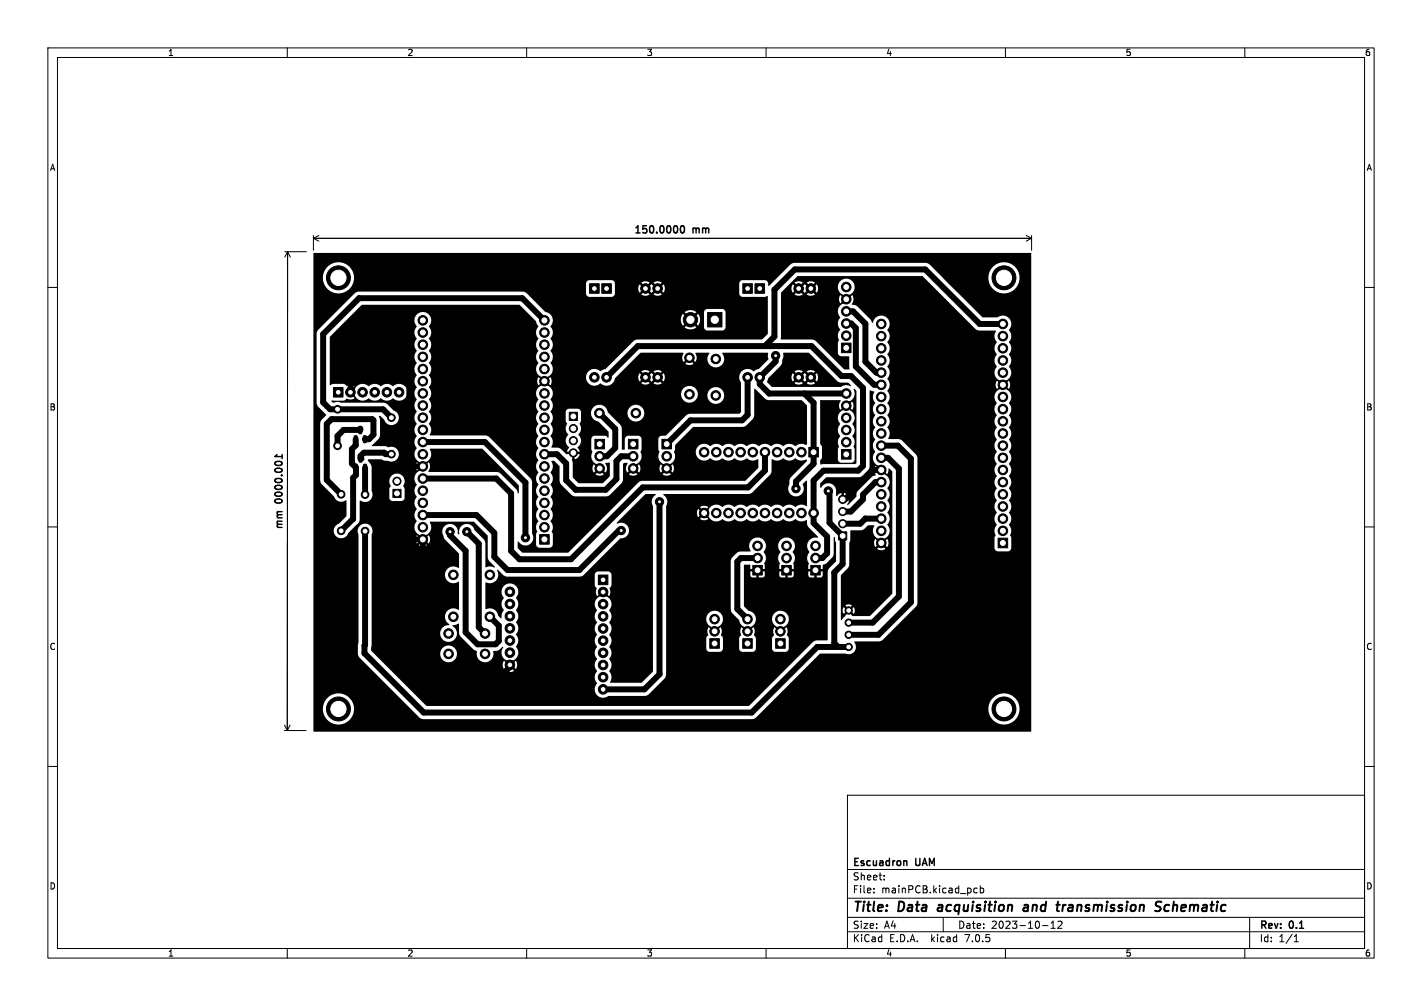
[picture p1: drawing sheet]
<svg xmlns="http://www.w3.org/2000/svg" width="297mm" height="210mm" viewBox="0 0 297 210" stroke-linecap="round" stroke-linejoin="round" font-family="sans-serif">
<defs><g id="words">
<g font-size="2.8">
<text x="178" y="190.8">Title:</text>
<text x="187.5" y="190.8">Data</text>
<text x="196.3" y="190.8">acquisition</text>
<text x="214.8" y="190.8">and</text>
<text x="222.4" y="190.8">transmission</text>
<text x="243.6" y="190.8">Schematic</text>
</g>
<g font-size="2.1">
<text x="132.3" y="49.1">150.0000</text>
<text x="144.6" y="49.1">mm</text>
<text x="59.4" y="98.4" transform="rotate(-90 59.4 98.4)">mm</text>
<text x="59.4" y="110.7" transform="rotate(-90 59.4 110.7)">100.0000</text>
<text x="178" y="183.9">Sheet:</text>
<text x="178" y="181.1">Escuadron</text>
<text x="191.2" y="181.1">UAM</text>
<text x="178" y="186.6">File:</text>
<text x="184" y="186.6">mainPCB.kicad_pcb</text>
<text x="178" y="196.8">KiCad</text>
<text x="178" y="194">Size:</text>
<text x="184.6" y="194">A4</text>
<text x="185.6" y="196.8">E.D.A.</text>
<text x="194.4" y="196.8">kicad</text>
<text x="200" y="194">Date:</text>
<text x="201.5" y="196.8">7.0.5</text>
<text x="206.9" y="194">2023-10-12</text>
<text x="263" y="194.2">Rev:</text>
<text x="263" y="196.8">Id:</text>
<text x="267" y="196.8">1/1</text>
<text x="269.2" y="194.2">0.1</text>
</g>
<g font-size="1.8">
<text x="35" y="11.8">1</text>
<text x="85" y="11.8">2</text>
<text x="135" y="11.8">3</text>
<text x="185" y="11.8">4</text>
<text x="235" y="11.8">5</text>
<text x="285" y="11.8">6</text>
<text x="10.4" y="35.8">A</text>
<text x="285.4" y="35.8">A</text>
<text x="10.3" y="85.8">B</text>
<text x="285.3" y="85.8">B</text>
<text x="10.3" y="135.8">C</text>
<text x="285.3" y="135.8">C</text>
<text x="10.3" y="185.8">D</text>
<text x="285.3" y="185.8">D</text>
<text x="35" y="199.8">1</text>
<text x="85" y="199.8">2</text>
<text x="135" y="199.8">3</text>
<text x="185" y="199.8">4</text>
<text x="235" y="199.8">5</text>
<text x="285" y="199.8">6</text>
</g>
</g></defs>
<g fill="none" stroke="#000" stroke-width=".21">
<path d="M10 10h277v190h-277zM12 12h273v186h-273zM60 10v2M110 10v2M160 10v2M210 10v2M260 10v2M10 60h2M59.5 52.5l4.5 .1M60.1 52.6l-.1 99.9M60.1 52.6l.6 1.1M60.1 52.6l-.6 1.1"/>
<path d="M65.5 49.2v3.1M65.5 49.7h150M65.5 49.7l1.1 .6M66.6 49.2l-1.1 .5M214.3 49.2l1.2 .5M215.5 49.2v3.1M215.5 49.7l-1.2 .6M285 60h2M10 110h2M285 110h2M10 160h2M59.4 152.5h4.5"/>
<path d="M59.4 151.4l.6 1.1M60.6 151.4l-.6 1.1M285 160h2M177 166h108v32h-108zM60 198v2M110 198v2M160 198v2M177 194.5h108M177 191.5h108M177 187.5h108M177 181.5h108M182.5 186.3v.1"/>
<path d="M182.5 185.5v.1M184.7 183.6v.1M184.7 182.8v.1M197 191.5v3M203.5 186.3l.2 .1 .4-.1M204.1 185.5l-.4-.1-.2 .1M204.7 185.5l.5-.1 .3 .3-.2 .6h-.6M204.7 184.9v1.5M210 198v2M217.7 193.2h1.2M219.5 193.8h.9M219.5 192.7l.5-.4v1.5"/>
<path d="M221 192.4l.5-.1 .3 .4-.9 1.1h.9M260 198v2M261 191.5v6.5M270.3 196.6h.9M270.3 195.5l.4-.4v1.5"/>
</g>
<path d="M214.1 189.4a.4 .4 0 0 0-.4 .4 .4 .4 0 0 0 .3 .4h.4M214.1 188.9l-.2 .1M220.6 188.9h.8M221 190.2h.2M242.6 188.3a.85 .85 0 0 0-1.1 .1v.6l.8 .4v.6a.85 .85 0 0 1-1.1 .1" fill="none" stroke="#000" stroke-width=".4"/>
<path d="M142.2 47.3l.3-.2a.8 .8 0 0 1 .5 .8 .8 .8 0 0 1-.5 .7l-.3-.1-.1-.4zM57.6 97.9l-.2 .2 .2 .4M57.6 96.5l-.2 .3 .2 .2M57.6 95.2l-.2 .1h1.5M58.8 99.2h.1M57.6 100a.81 .81 0 0 1 1.3 .4 .85 .85 0 0 1-1.5-.2zM57.7 101.4h.9M189.3 179.8l.1 .9" fill="none" stroke="#000" stroke-width=".3"/>
<g fill="#000" stroke="#000" stroke-width=".21">
<path d="M123.1 59.2h2v2h-2zM125.7 59.2h2v2h-2zM155.1 59.2h2v2h-2zM157.7 59.2h2v2h-2zM147.8 65.3h3v3h-3zM175.7 71.6h2v2h-2zM69.7 80.9h2v2h-2zM74 91h.6l-.1 1.4-.5-.1zM74.1 96.9l.5 .1v1.4l-.5-.1zM75 89.1l.5 .1v1.3h-.5zM75 95.1h.6l-.1 1.4-.5-.1zM75.9 91h.6l-.1 1.4-.5-.1z"/>
<path d="M76 96.9l.5 .1v1.4l-.5-.1zM118.9 86.1h1.7v1.7h-1.7zM124.2 91.7h2v2h-2zM131.2 91.7h2v2h-2zM138.2 91.7h2v2h-2zM168.9 93.4h2v2h-2zM175.7 93.8h2v2h-2zM82.1 102.1h1.7v1.7h-1.7zM112.7 111.6h2v2h-2zM157.2 118h2v2h-2zM163.3 118h2v2h-2zM169.3 118h2v2h-2z"/>
<path d="M175.2 111h1.7v1.7h-1.7zM208.5 112.4h2v2h-2zM125 120h2v2h-2zM148.2 133.3h2v2h-2zM155.1 133.3h2v2h-2zM162 133.3h2v2h-2z"/>
<circle cx="70.7" cy="58" r="2.5"/>
<circle cx="176.7" cy="59.9" r="1"/>
<circle cx="209.7" cy="58" r="2.5"/>
<circle cx="88.3" cy="79.6" r="1"/>
<circle cx="88.3" cy="66.9" r="1"/>
<circle cx="88.3" cy="74.5" r="1"/>
<circle cx="88.3" cy="72" r="1"/>
<circle cx="88.3" cy="69.4" r="1"/>
<circle cx="88.3" cy="77" r="1"/>
<circle cx="113.7" cy="79.6" r="1"/>
<circle cx="113.7" cy="66.9" r="1"/>
<circle cx="113.7" cy="77" r="1"/>
<circle cx="113.7" cy="72" r="1"/>
<circle cx="113.7" cy="69.4" r="1"/>
<circle cx="113.7" cy="74.5" r="1"/>
<circle cx="124.1" cy="78.8" r="1"/>
<circle cx="126.7" cy="78.8" r="1"/>
<circle cx="134.8" cy="78.8" r="1"/>
<circle cx="134.8" cy="60.2" r="1"/>
<circle cx="137.4" cy="78.8" r="1"/>
<circle cx="137.4" cy="60.2" r="1"/>
<circle cx="144" cy="74.7" r="1"/>
<circle cx="144.2" cy="66.7" r="1.5"/>
<circle cx="149.5" cy="74.9" r="1"/>
<circle cx="156.1" cy="78.8" r="1"/>
<circle cx="158.7" cy="78.8" r="1"/>
<circle cx="162" cy="74.2" r=".87"/>
<circle cx="166.8" cy="78.8" r="1"/>
<circle cx="166.8" cy="60.2" r="1"/>
<circle cx="169.4" cy="60.2" r="1"/>
<circle cx="169.4" cy="78.8" r="1"/>
<circle cx="176.7" cy="65" r="1"/>
<circle cx="176.7" cy="70.1" r="1"/>
<circle cx="176.7" cy="62.5" r="1"/>
<circle cx="176.7" cy="67.5" r="1"/>
<circle cx="184.1" cy="72.7" r="1"/>
<circle cx="184.1" cy="67.6" r="1"/>
<circle cx="184.1" cy="77.8" r="1"/>
<circle cx="184.1" cy="70.2" r="1"/>
<circle cx="184.1" cy="75.2" r="1"/>
<circle cx="209.5" cy="72.7" r="1"/>
<circle cx="209.5" cy="70.2" r="1"/>
<circle cx="209.5" cy="77.8" r="1"/>
<circle cx="209.5" cy="75.2" r="1"/>
<circle cx="209.5" cy="67.6" r="1"/>
<circle cx="70.5" cy="85.4" r=".8"/>
<circle cx="70.5" cy="93.1" r=".8"/>
<circle cx="73.2" cy="81.9" r="1"/>
<circle cx="75.7" cy="81.9" r="1"/>
<circle cx="78.3" cy="81.9" r="1"/>
<circle cx="80.8" cy="81.9" r="1"/>
<circle cx="81.7" cy="94.8" r=".8"/>
<circle cx="81.7" cy="87.2" r=".8"/>
<circle cx="83.4" cy="81.9" r="1"/>
<circle cx="88.3" cy="97.4" r="1"/>
<circle cx="88.3" cy="89.7" r="1"/>
<circle cx="88.3" cy="84.7" r="1"/>
<circle cx="88.3" cy="92.3" r="1"/>
<circle cx="88.3" cy="87.2" r="1"/>
<circle cx="88.3" cy="94.8" r="1"/>
<circle cx="88.3" cy="82.1" r="1"/>
<circle cx="88.3" cy="99.9" r="1"/>
<circle cx="113.7" cy="94.8" r="1"/>
<circle cx="113.7" cy="92.3" r="1"/>
<circle cx="113.7" cy="99.9" r="1"/>
<circle cx="113.7" cy="97.4" r="1"/>
<circle cx="113.7" cy="89.7" r="1"/>
<circle cx="113.7" cy="84.7" r="1"/>
<circle cx="113.7" cy="82.1" r="1"/>
<circle cx="113.7" cy="87.2" r="1"/>
<circle cx="119.7" cy="89.5" r=".85"/>
<circle cx="119.7" cy="94.5" r=".85"/>
<circle cx="119.7" cy="92" r=".85"/>
<circle cx="125.2" cy="86.2" r="1"/>
<circle cx="125.2" cy="95.2" r="1"/>
<circle cx="125.2" cy="97.8" r="1"/>
<circle cx="132.2" cy="97.8" r="1"/>
<circle cx="132.2" cy="95.2" r="1"/>
<circle cx="132.8" cy="86.2" r="1"/>
<circle cx="139.2" cy="95.2" r="1"/>
<circle cx="139.2" cy="97.8" r="1"/>
<circle cx="144" cy="82.3" r="1"/>
<circle cx="147.1" cy="94.4" r="1"/>
<circle cx="149.5" cy="82.6" r="1"/>
<circle cx="149.6" cy="94.4" r="1"/>
<circle cx="152.1" cy="94.4" r="1"/>
<circle cx="154.7" cy="94.4" r="1"/>
<circle cx="157.2" cy="94.4" r="1"/>
<circle cx="159.8" cy="94.4" r="1"/>
<circle cx="162.3" cy="94.4" r="1"/>
<circle cx="164.8" cy="94.4" r="1"/>
<circle cx="167.4" cy="94.4" r="1"/>
<circle cx="176.7" cy="89.8" r="1"/>
<circle cx="176.7" cy="84.7" r="1"/>
<circle cx="176.7" cy="87.2" r="1"/>
<circle cx="176.7" cy="82.1" r="1"/>
<circle cx="176.7" cy="92.3" r="1"/>
<circle cx="184.1" cy="98.1" r="1"/>
<circle cx="184.1" cy="82.9" r="1"/>
<circle cx="184.1" cy="80.3" r="1"/>
<circle cx="184.1" cy="90.5" r="1"/>
<circle cx="184.1" cy="95.6" r="1"/>
<circle cx="184.1" cy="93" r="1"/>
<circle cx="184.1" cy="85.4" r="1"/>
<circle cx="184.1" cy="87.9" r="1"/>
<circle cx="209.5" cy="87.9" r="1"/>
<circle cx="209.5" cy="82.9" r="1"/>
<circle cx="209.5" cy="98.1" r="1"/>
<circle cx="209.5" cy="80.3" r="1"/>
<circle cx="209.5" cy="90.5" r="1"/>
<circle cx="209.5" cy="93" r="1"/>
<circle cx="209.5" cy="85.4" r="1"/>
<circle cx="209.5" cy="95.6" r="1"/>
<circle cx="71.2" cy="103.2" r=".8"/>
<circle cx="71.2" cy="110.8" r=".8"/>
<circle cx="76.2" cy="110.9" r=".8"/>
<circle cx="76.2" cy="103.2" r=".8"/>
<circle cx="82.9" cy="100.5" r=".85"/>
<circle cx="88.3" cy="112.6" r="1"/>
<circle cx="88.3" cy="110.1" r="1"/>
<circle cx="88.3" cy="107.5" r="1"/>
<circle cx="88.3" cy="105" r="1"/>
<circle cx="88.3" cy="102.4" r="1"/>
<circle cx="94" cy="111" r=".87"/>
<circle cx="94.7" cy="120" r="1"/>
<circle cx="97.5" cy="111" r=".87"/>
<circle cx="102.3" cy="120" r="1"/>
<circle cx="109.7" cy="112.2" r=".87"/>
<circle cx="113.7" cy="110.1" r="1"/>
<circle cx="113.7" cy="105" r="1"/>
<circle cx="113.7" cy="102.4" r="1"/>
<circle cx="113.7" cy="107.5" r="1"/>
<circle cx="129.7" cy="110.7" r=".87"/>
<circle cx="137.7" cy="104.7" r=".87"/>
<circle cx="147.1" cy="107.1" r="1"/>
<circle cx="149.6" cy="107.1" r="1"/>
<circle cx="152.1" cy="107.1" r="1"/>
<circle cx="154.7" cy="107.1" r="1"/>
<circle cx="157.2" cy="107.1" r="1"/>
<circle cx="158.2" cy="116.5" r="1"/>
<circle cx="158.2" cy="114" r="1"/>
<circle cx="159.8" cy="107.1" r="1"/>
<circle cx="162.3" cy="107.1" r="1"/>
<circle cx="164.3" cy="114" r="1"/>
<circle cx="164.3" cy="116.5" r="1"/>
<circle cx="164.8" cy="107.1" r="1"/>
<circle cx="166.2" cy="102" r=".87"/>
<circle cx="167.4" cy="107.1" r="1"/>
<circle cx="169.9" cy="107.1" r="1"/>
<circle cx="170.3" cy="114" r="1"/>
<circle cx="170.3" cy="116.5" r="1"/>
<circle cx="173" cy="102.5" r=".87"/>
<circle cx="176" cy="106.8" r=".85"/>
<circle cx="176" cy="104.2" r=".85"/>
<circle cx="176" cy="109.3" r=".85"/>
<circle cx="184.1" cy="103.2" r="1"/>
<circle cx="184.1" cy="110.8" r="1"/>
<circle cx="184.1" cy="105.7" r="1"/>
<circle cx="184.1" cy="100.6" r="1"/>
<circle cx="184.1" cy="108.3" r="1"/>
<circle cx="184.1" cy="113.3" r="1"/>
<circle cx="209.5" cy="110.8" r="1"/>
<circle cx="209.5" cy="105.7" r="1"/>
<circle cx="209.5" cy="103.2" r="1"/>
<circle cx="209.5" cy="100.6" r="1"/>
<circle cx="209.5" cy="108.3" r="1"/>
<circle cx="93.7" cy="136.5" r="1"/>
<circle cx="93.7" cy="132.2" r="1"/>
<circle cx="94.7" cy="128.7" r="1"/>
<circle cx="101.3" cy="136.5" r="1"/>
<circle cx="101.3" cy="132.2" r="1"/>
<circle cx="102.3" cy="128.7" r="1"/>
<circle cx="106.5" cy="123.5" r="1"/>
<circle cx="106.5" cy="133.7" r="1"/>
<circle cx="106.5" cy="131.2" r="1"/>
<circle cx="106.5" cy="138.8" r="1"/>
<circle cx="106.5" cy="128.6" r="1"/>
<circle cx="106.5" cy="136.2" r="1"/>
<circle cx="106.5" cy="126.1" r="1"/>
<circle cx="126" cy="133.7" r="1"/>
<circle cx="126" cy="131.2" r="1"/>
<circle cx="126" cy="136.3" r="1"/>
<circle cx="126" cy="138.8" r="1"/>
<circle cx="126" cy="128.7" r="1"/>
<circle cx="126" cy="126.1" r="1"/>
<circle cx="126" cy="123.6" r="1"/>
<circle cx="149.2" cy="131.8" r="1"/>
<circle cx="149.2" cy="129.2" r="1"/>
<circle cx="156.1" cy="129.2" r="1"/>
<circle cx="156.1" cy="131.8" r="1"/>
<circle cx="163" cy="131.8" r="1"/>
<circle cx="163" cy="129.2" r="1"/>
<circle cx="177.3" cy="127.4" r=".76"/>
<circle cx="177.3" cy="132.5" r=".76"/>
<circle cx="177.3" cy="130" r=".76"/>
<circle cx="177.3" cy="135.1" r=".76"/>
<circle cx="70.7" cy="148" r="2.5"/>
<circle cx="126" cy="143.9" r="1"/>
<circle cx="126" cy="141.4" r="1"/>
<circle cx="209.7" cy="148" r="2.5"/>
</g>
<g fill="none" stroke="#000" stroke-width="1.3">
<path d="M113.7 66.9l-4.6-4.6h-34.1l-7.5 7.4v14.3l1.4 1.4h11.1l1.7 1.8M126.7 78.8l6.5-6.5h36.3l6.3 6.2h1.9l2.6 2.5v16.3l-1 1h-7.3l-2.1 2v8.9l2.8 2.8v3.5l-1 1h-1.4M156.1 78.8v7.8l-1.1 1.1h-10.8l-5 5M162 74.3v1.2l-3.3 3.3v1.4l1.9 1.9h16.1M176.7 65h1.5l2.5 2.6v7.9l2.3 2.3h1.1M176.7 67.5h1.1l.9 1v8l3.9 3.8h1.5M209.5 67.6h-4.9l-11.3-11.3h-27.3l-4.3 4.2v9.8l-2 2M73.2 81.9l.1-2.9 1-1h10.2l1 1v16.9l-1.5 1.5M74.3 91.7v1.3l-.8 .7v3.1l.9 .8v1.5l-.7 .7v8.6l-2.4 2.5M75.3 89.8v-.3l-.3 .2h-3.3l-1.2 1.3v2.1M76.2 91.7h.9l.9-1v-3l-.3-.2h-8.4l-1 1v11.7l3 3M76.3 97.6v5.6"/>
<path d="M81.7 94.8h-1.1l-.3-.3h-4.3l-.7 .7v.6h.2M88.3 97.4h-6.9l-1.7 1.6v12.5l1.1 1.1h7.5v23.5l4.7 4.7h12l1.5-1.6v-.4M88.3 92.3h13l8.5 8.5v11.4M113.7 94.8h2.6l1.9 2v3.4l2 2h6.3l2.3-2.2v-3.7l1-1h2.4M125.2 86.3l3.3 3.3v3.9l-1.7 1.8h-1.6M159.8 94.4v3.8l-3.6 3.6h-22l-15 15h-10.7l-1.7-1.8v-12l-3.1-3.1h-15.4M168 82.1l1.9 2v12.7l-3.6 3.7v1.5M184.1 98.1h-1.5l-6.1 6.1h-.5M184.1 93h3.4l2.8 2.8v30l-6.8 6.7h-6.2M184.1 95.6h1.4l2.2 2.2v26.7l-5.4 5.5h-5M76.3 110.9v23.7l-.2 .2v1.6l12.4 12.4h68.5l13.7-13.7h6.6M88.3 107.5h11.2l3.7 3.7v5l2.8 2.8h15l8.2-8.2h.6"/>
<path d="M94 111v.8l3.2 3.2v17l2.6 2.5h3.7l.7-.7v-3.2l-1.9-1.8M97.5 111l2.5 2.5v17.4l1.3 1.3M137.8 104.8v36l-3.2 3.1h-8.6M158.2 116.5h-3.4l-.8 .7v9.9l2.1 2.1M173 102.5l.3 .3v6.3l2.7 2.8v5.9l-1.7 1.7v14.7l.8 .9M184.1 100.7h-1.2l-2.6 2.5v1l-2.6 2.6h-1.7M184.1 108.3l-3.4-.1-1 1.1h-3.7"/>
</g>
<path d="M65.5 52.9l149.8-.1 .1 .1-.1 99.8h-149.8v-4.7h1.9a3.3 3.3 0 0 0 4.8 2.9 3.3 3.3 0 0 0 .3-5.6 3.3 3.3 0 0 0-5 2.3l-.1 .4h-1.9v-64h.6l.3 .9 1.7 1.7-1 1.1-.2 .7v12.1l.3 .6 2.5 2.5a1.66 1.66 0 0 0 2.6 .8l.1 3.4-1.6 1.5a1.56 1.56 0 0 0-.6 2.6 1.56 1.56 0 0 0 2.6-.7l.3-.3h1.6l.2 .7-.1 25.3 .4 .5 12.3 12.3 .6 .4h68.9l.9-.3 1.8-1.8h46.7a3.3 3.3 0 0 0 4.8 2.9 3.3 3.3 0 0 0 .3-5.6 3.3 3.3 0 0 0-5 2.3l-.1 .4h-46.7l11.5-11.5 5.4-.1a1.57 1.57 0 0 0 1.9-.5 1.57 1.57 0 0 0-.1-1.9l5.1-.1 .7-.2 7-7 .4-.8v-30.4l-.3-.6-3-3-.6-.2h-2.1l-.1-.2a2.06 2.06 0 0 0-.1-2.4 2 2 0 0 0 0-2.5 2 2 0 0 0 0-2.5 2 2 0 0 0 0-2.6 2 2 0 0 0 0-2.5 2 2 0 0 0 0-2.6 2 2 0 0 0 0-2.5 2 2 0 0 0 0-2.5 2 2 0 0 0 0-2.6 1.78 1.78 0 0 0-.6-2.8 1.78 1.78 0 0 0-2.6 1.4l-.4-.7-2.7-2.7-1.2-.5a1.55 1.55 0 0 0 .1-1.9l-.8 .7-.3-.3 .4-.4a1.76 1.76 0 0 0 .8-2.7 1.76 1.76 0 0 0-2.8 0 1.76 1.76 0 0 0 1 2.7l.3 .4-.3 .3-.8-.7-.3 .9 .3 .8 .8-.7 .3 .3-.3 .4a1.89 1.89 0 0 0-.8 3 2 2 0 0 0 0 2.6 2.13 2.13 0 0 0-.3 2.2l-.2 .5 .1 2.3 .5 .5h1.8v2.7h-1.1l-6.2-6.1-.5-.1-6.5-.1v-9.7l.9-.9h1.3l.3 .9 .8-.8 .4 .3-.9 .9 .7 .2h.5l.6-.2-.9-.9 .4-.3 .8 .8 1-.8 .3 .3-.8 .9a1.51 1.51 0 0 0 1.7 0l-.8-.9 .3-.3 .9 .8a1.51 1.51 0 0 0 0-1.7l-.9 .8-.3-.4 .8-.8a1.51 1.51 0 0 0-1.7 0l.8 .8-.3 .4-.9-.8-.9 .8-.4-.4 .9-.8-.9-.3-.9 .3 .9 .8-.4 .4-.8-.8-.3 .8h-1.3l2.6-2.6h26l11.2 11.2 .7 .2h3.4l.1 .1a2.06 2.06 0 0 0 .2 2.4 2 2 0 0 0 0 2.6 2 2 0 0 0 0 2.5 1.77 1.77 0 0 0 .8 2.9l.3 .3-.3 .4-.8-.7a1.51 1.51 0 0 0 0 1.7l.8-.7 .3 .3-.4 .4a1.87 1.87 0 0 0-.7 3 2 2 0 0 0 0 2.6 2 2 0 0 0 0 2.5 2 2 0 0 0 0 2.5 2 2 0 0 0 0 2.6 2 2 0 0 0 0 2.5 2 2 0 0 0 0 2.6 1.97 1.97 0 0 0 0 2.5 2 2 0 0 0 0 2.5 2 2 0 0 0 0 2.6 2 2 0 0 0 0 2.5 2.13 2.13 0 0 0-.3 2.2l-.2 .5v2.1l.2 .4 .4 .3h2.2a.74 .74 0 0 0 .7-.7v-2.1l-.2-.6a2.13 2.13 0 0 0-.2-2.2 2 2 0 0 0 0-2.6 2 2 0 0 0 0-2.5 2 2 0 0 0 0-2.6 2 2 0 0 0 0-2.5 2 2 0 0 0 0-2.5 2 2 0 0 0 0-2.6 2 2 0 0 0 0-2.5 2 2 0 0 0 0-2.6 2 2 0 0 0 0-2.5 2 2 0 0 0 0-2.5 1.77 1.77 0 0 0-.9-2.9l-.3-.4 .4-.3 .7 .7a1.51 1.51 0 0 0 0-1.7l-.7 .7-.4-.4 .4-.3a1.87 1.87 0 0 0 .8-3.1 2 2 0 0 0 0-2.5 2 2 0 0 0 0-2.5 2 2 0 0 0 0-2.6 1.77 1.77 0 0 0-.1-2.4 1.77 1.77 0 0 0-2.4-.1l-3.1-.1-8.3-8.2h9.5a3.3 3.3 0 0 0 4.8 2.9 3.3 3.3 0 0 0 .3-5.6 3.3 3.3 0 0 0-5 2.3l-.1 .4h-9.5l-2.7-2.7-.8-.4h-27.4l-.9 .3-4.4 4.5-.3-.1a.86 .86 0 0 0-.7-1.1h-4.9l-.4 .6v2.2a.74 .74 0 0 0 .7 .7h4.6l.6-.2 .1 7.8-1.2 1.3h-26.3l-.6 .3-5.8 5.8-1.1 .5a1.79 1.79 0 0 0-2.5 0 1.79 1.79 0 0 0 0 2.6 1.79 1.79 0 0 0 2.6-.1 1.78 1.78 0 0 0 1.8 .4 1.78 1.78 0 0 0 1.2-1.5l.1-.1h4.7l.3 .8 .8-.8 .4 .4-.9 .8a1.51 1.51 0 0 0 1.8 0l-.9-.8 .4-.4 .8 .8 1-.8 .3 .4-.8 .8 .9 .3 .8-.3-.8-.8 .3-.4 .9 .8 .3-.8-.3-.9-.9 .8-.3-.3 .8-.9-.8-.2-.9 .2 .8 .9-.3 .3-.9-.8-.9 .8-.4-.3 .9-.9a1.51 1.51 0 0 0-1.8 0l.9 .9-.4 .3-.8-.8-.3 .9h-4.7l5.2-5.2h8.9l.1 .2a1.55 1.55 0 0 0 0 1.8l.7-.8 .4 .4-.8 .7 .2 .1 .7 .2 .9-.3-.8-.7 .4-.4 .7 .8a1.79 1.79 0 0 0 0-1.9l2.8-.1 .2 .2a1.78 1.78 0 0 0 .1 2.4 1.78 1.78 0 0 0 2.5 0 1.78 1.78 0 0 0 0-2.5l9.6-.1 .1 1.4-2 2-1 .5a1.96 1.96 0 0 0-2.9 .5 1.83 1.83 0 0 0 .2 1.9v6.1l-.3 .3-10.8 .2-.4 .2-4.2 4.2-1 .1-.4 .2-.2 .5v2.2a.57 .57 0 0 1 .1 .8 1.78 1.78 0 0 0 1.2 2.2l.3 .4-.3 .4-.8-.8-.2 .7v.4l.2 .7 .8-.8 .3 .4-.7 .7a1.51 1.51 0 0 0 1.7 0l-.7-.7 .3-.4 .8 .8 .2-.7v-.4l-.2-.7-.8 .8-.3-.4 .3-.4a1.89 1.89 0 0 0 1.1-2.7l.2-.3v-1l3.8-3.8h10.2l.9-.3 1.2-1.2 .4-.6v-5.7l.2-.2 2 2 .6 .4h7.1l1.1 1.1 .1 8.1-.2 .2a2.18 2.18 0 0 0-2.4 .2 2.02 2.02 0 0 0-2.5 0 2.02 2.02 0 0 0-2.5 0 2.02 2.02 0 0 0-2.6 0 2.02 2.02 0 0 0-2.5 0 2.02 2.02 0 0 0-2.6 0 2.02 2.02 0 0 0-2.5 0 2.02 2.02 0 0 0-2.5 0 1.78 1.78 0 0 0-2.5 .2 1.78 1.78 0 0 0 .1 2.5 1.78 1.78 0 0 0 2.5-.1l.1 .1a2.06 2.06 0 0 0 2.5-.1 1.89 1.89 0 0 0 2.5 0l.1 .1a2.06 2.06 0 0 0 2.4-.1 1.9 1.9 0 0 0 2.3 .2l.1 1.8-2.7 2.7h-21.5l-.6 .1-14.9 14.9h-9.6l-1-1v-1.2l.2-.2a1.66 1.66 0 0 0 2.3 .7 1.66 1.66 0 0 0 .5-2.4l-.1-11-.2-.4-8.6-8.6-.8-.4h-11.5l-.1-.2a2.12 2.12 0 0 0-.2-2.3 2 2 0 0 0 0-2.5 2 2 0 0 0 0-2.6 2 2 0 0 0 0-2.5 2 2 0 0 0 0-2.6 2.07 2.07 0 0 0 0-2.5 2 2 0 0 0 0-2.5 2.07 2.07 0 0 0 0-2.6 2 2 0 0 0 0-2.5 1.78 1.78 0 0 0-.2-2.5 1.78 1.78 0 0 0-2.5 .1 1.78 1.78 0 0 0 .1 2.5 2 2 0 0 0 0 2.6 2 2 0 0 0 0 2.5 2 2 0 0 0 0 2.5 2 2 0 0 0 0 2.6 2 2 0 0 0 0 2.5 2 2 0 0 0 0 2.6 2 2 0 0 0 0 2.5 2 2 0 0 0 0 2.5 2 2 0 0 0 0 2.6 2 2 0 0 0 0 2.5 1.77 1.77 0 0 0 .8 2.9l.4 .4-.4 .3-.7-.7a1.51 1.51 0 0 0 0 1.7l.7-.7 .4 .4-.4 .3a1.87 1.87 0 0 0-.8 3 2 2 0 0 0 0 2.6 2 2 0 0 0 0 2.5 2 2 0 0 0 0 2.6 1.77 1.77 0 0 0 .8 2.9l.4 .3-.4 .4-.7-.8a1.51 1.51 0 0 0 0 1.8l.7-.8 .4 .4-.8 .7 .2 .1 .7 .2 .9-.3-.7-.7 .3-.4 .7 .8 .3-.9-.1-.7-.2-.2-.7 .8-.3-.4 .3-.3a1.86 1.86 0 0 0 1-2.9h9.2l2.9 2.9v4.7l.3 .6 1.1 1.2v.2l-.9-.3-1 .1-.1-5.3-.2-.4-2-2a1.66 1.66 0 0 0-2.1-1.1 1.66 1.66 0 0 0-1.1 2l-.3-.1a1.68 1.68 0 0 0-2-2 1.68 1.68 0 0 0-.9 2.7l.2 .5 3 3v2.9l-.2 .1a1.78 1.78 0 0 0-2.3 .3 1.78 1.78 0 0 0 0 2.4 1.78 1.78 0 0 0 2.4 .1l.1 5.8-.2 .1a1.8 1.8 0 0 0-2.5 .6 1.8 1.8 0 0 0 .7 2.5 1.85 1.85 0 0 0-1.8 1.2 1.85 1.85 0 0 0 .5 2 1.79 1.79 0 0 0 2.6-.4 1.79 1.79 0 0 0-.7-2.6l1.3-.4 .1 2 .2 .5 2.7 2.8 .8 .5a1.79 1.79 0 0 0 1.8 2.3 1.79 1.79 0 0 0 1.6-2.4l1-.1 .9-.8 .2 .1a1.88 1.88 0 0 0 .9 2.8l.5 .5-.4 .4-.8-.9a1.51 1.51 0 0 0 0 1.8l.8-.9 .4 .4-.9 .8a1.51 1.51 0 0 0 1.8 0l-.9-.8 .4-.4 .8 .9a1.51 1.51 0 0 0 0-1.8l-.8 .9-.4-.4 .5-.5a1.88 1.88 0 0 0 .8-3 2 2 0 0 0 0-2.5 2 2 0 0 0 0-2.6 2 2 0 0 0 0-2.5 2 2 0 0 0 0-2.6 1.78 1.78 0 0 0-.2-2.5 1.78 1.78 0 0 0-2.5 .2 1.78 1.78 0 0 0 .1 2.5 2 2 0 0 0 0 2.5 2.19 2.19 0 0 0-.5 1.7l-.7-.6a1.84 1.84 0 0 0-2.6-1.3v-5.6a1.87 1.87 0 0 0 2.6-1.9l-.1-.8 1.3 1.2 .7 .3 15.6-.1 .4-.2 7.7-7.7a1.65 1.65 0 0 0 1.7-2.1 1.65 1.65 0 0 0-2.5-1v-.2l6-5.9h2.2a1.89 1.89 0 0 0-.6 2.5v34.4l-2.4 2.4h-6.5l-.1-.1a2.14 2.14 0 0 0-.1-2.4 2 2 0 0 0 0-2.5 2 2 0 0 0 0-2.6 2 2 0 0 0 0-2.5 2 2 0 0 0 0-2.5 2 2 0 0 0 0-2.6 1.77 1.77 0 0 0-.9-2.9l-.4-.4 .3-.4 .9 .9a2.19 2.19 0 0 0 .1-1.8l.4-.6v-2.1l-.1-.4-.5-.3h-2.2a.74 .74 0 0 0-.7 .7v2.2l.5 .6a1.54 1.54 0 0 0 0 1.7l.9-.9 .3 .4-.4 .4a1.9 1.9 0 0 0-.8 3.1 2 2 0 0 0 0 2.5 2.07 2.07 0 0 0 0 2.6 2 2 0 0 0 0 2.5 2 2 0 0 0 0 2.5 2 2 0 0 0 0 2.6 2 2 0 0 0 0 2.5 1.77 1.77 0 0 0 0 2.4 1.77 1.77 0 0 0 2.4 .2l8-.1 .4-.2 3.4-3.5 .2-.6v-11.7h8.4v.3a1.8 1.8 0 0 0 1.3 1.4l.3 .4-.3 .4-.8-.8-.1 .2a1.92 1.92 0 0 0 0 1.5l-.4 .7v2.1l.2 .4 .4 .3h2.2a.74 .74 0 0 0 .7-.7v-2.2l-.4-.6a1.54 1.54 0 0 0-.1-1.7l-.8 .8-.3-.4 .4-.4a1.75 1.75 0 0 0 1.2-2 1.75 1.75 0 0 0-1.9-1.4 1.75 1.75 0 0 0-1.6 1.7h-8.4v-2h13.5l.3 .8 1.5 1.5a1.79 1.79 0 0 0 1.2 1.4l.4 .4-.4 .4-.7-.8-.1 .2a1.92 1.92 0 0 0 0 1.5l-.4 .7v2.1l.1 .4 .5 .3h2.2a.74 .74 0 0 0 .7-.7v-2.2l-.5-.6a1.54 1.54 0 0 0 0-1.7l-.8 .8-.3-.4 .4-.4a1.74 1.74 0 0 0 1.2-1.7h3.3l.1 .3a1.8 1.8 0 0 0 1.2 1.4l.4 .4-.4 .4-.7-.8-.1 .2a1.92 1.92 0 0 0 0 1.5l-.5 .7v2.1l.2 .4 .4 .3h2.2a.74 .74 0 0 0 .8-.7l-.1-2.2-.4-.6a1.54 1.54 0 0 0-.1-1.7l-.7 .8-.4-.4 .4-.4a1.75 1.75 0 0 0 1.2-2 1.75 1.75 0 0 0-1.9-1.4 1.75 1.75 0 0 0-1.6 1.7h-3.3v-.2a1.82 1.82 0 0 0-1.6-1.5l-.9-1v-8.6h1.3v.9h1.1v.5h-1.1v.8l.5 .4h.8v-1h.5v1h.8l.3-.1 .1-.3v-.8h-1v-.5h1v-.8a.7 .7 0 0 1 .2-1l.1-.5h2.5l.4 1.1-.1 1.2h1v.5h-1v.8l.4 .4h.8v-1h.5v1h.9l.2-.1 .2-1.1h-1.1v-.5h1.1v-.9a.43 .43 0 0 1 .1-.6 2.39 2.39 0 0 0-.3-2.1 1.78 1.78 0 0 0-.2-2.5 1.78 1.78 0 0 0-2.5 .1 1.78 1.78 0 0 0 .1 2.5l-.3 .4-.2 .8h-2.5l-.1-.5-.4-.7a1.83 1.83 0 0 0 .3-2.1 1.83 1.83 0 0 0-2-1 1.85 1.85 0 0 0-1 2.9l-2.5 .1-1.3 1.1-.3 .6-.1 10.3h-13.5v-21.6a1.75 1.75 0 0 0-.6-2.4l.2-.1h18l.4-.3 3.8-3.8 .2-.7v-2.3l.3-.1a2.11 2.11 0 0 0 2.3-.2 1.89 1.89 0 0 0 2.5 0l.1 .1a2.11 2.11 0 0 0 2.1 .1l.1 .4-3.4 3.4-.2 .7v.8a1.67 1.67 0 0 0 1.5 2.4 1.67 1.67 0 0 0 1.3-2.6l.6-.6h.2l.1 5.1-.2 .2a2.08 2.08 0 0 0-2.4 .1 1.89 1.89 0 0 0-2.5 0 1.88 1.88 0 0 0-2.5 0 1.88 1.88 0 0 0-2.5 0 1.88 1.88 0 0 0-2.6 0 1.88 1.88 0 0 0-2.5 0 1.88 1.88 0 0 0-2.6 0 1.77 1.77 0 0 0-2.9 .8l-.3 .4-.4-.4 .7-.7-.6-.3h-.5l-.6 .3 .7 .7-.3 .4-.8-.8a1.51 1.51 0 0 0 0 1.8l.8-.8 .3 .4-.7 .7 .6 .3h.5l.6-.3-.7-.7 .4-.4 .3 .4a1.85 1.85 0 0 0 3 .8 2.04 2.04 0 0 0 2.6 0 2.03 2.03 0 0 0 2.5 0 2.03 2.03 0 0 0 2.6 0 2.03 2.03 0 0 0 2.5 0 2.03 2.03 0 0 0 2.6 0 2.03 2.03 0 0 0 2.5 0 1.9 1.9 0 0 0 2.3 .2l.2 1.3 2.1 2.1-.1 .2a1.82 1.82 0 0 0-1.9 1 1.82 1.82 0 0 0 .3 2.1 1.96 1.96 0 0 0-.2 2.4l-.1 1.1h1.1v.5h-1.1v.8l.2 .3 .2 .1h.9v-1h.5v1h.8l.3-.1 .1-.3v-.8h-1v-.5h1l.1-.9 .7-.3 1.4-1.5 .1-.5v-3.4h.2l.3 1.1v3.8l-1.5 1.6-.2 .7v14.2l-2.4 .1-.7 .3-13.4 13.4h-67.3l-10.9-10.9h13.7a1.76 1.76 0 0 0 2.6 1.6 1.76 1.76 0 0 0 .2-3 1.76 1.76 0 0 0-2.7 1.1l-.1 .3h-13.7l-.7-.7 .1-24.2a1.56 1.56 0 0 0-1-2.2 1.56 1.56 0 0 0-1.9 1.5h-1.6l1.9-2 .1-4.3 .2-.1a1.56 1.56 0 0 0 2-.1 1.56 1.56 0 0 0 .3-1.9v-2h3.7l.3 1-.3 .6 .1 2.1 .5 .4h1.9a.74 .74 0 0 0 .7-.7v-1.9l-.3-.5a1.62 1.62 0 0 0-.7-2.5 1.62 1.62 0 0 0-2.2 1.5h-3.7v-3.1l-.1-.4-.7-.8 .2-.3h2.6l.6 .2 .8 .1a1.58 1.58 0 0 0 2.3-1.4 1.58 1.58 0 0 0-2.3-1.4l-.6-.3h-2.6l-.1-.1 1.3-1.3 .3-.6 .1-3.4-.2-.8 .2-.1 .9 .9a1.56 1.56 0 0 0 2.6 .6 1.56 1.56 0 0 0-.7-2.6l-1.4-1.4-.7-.2h-8.8a1.63 1.63 0 0 0-1.7 0l-.4-.3 .1-.2 1.2 .1 1.5-.2a.55 .55 0 0 1 1-.1h.4l.7-.3-.9-.8 .4-.4 .5 .5a1.85 1.85 0 0 0 2.9 .8 2.04 2.04 0 0 0 2.6 0 2.14 2.14 0 0 0 2.6 0 1.77 1.77 0 0 0 2.5-.2 1.77 1.77 0 0 0-.2-2.5 1.77 1.77 0 0 0-2.5 .1 1.89 1.89 0 0 0-2.5 0 1.88 1.88 0 0 0-2.5 0 1.77 1.77 0 0 0-3 .8l-.4 .5-.4-.4 .9-.8a2.19 2.19 0 0 0-1.8-.2l-.6-.4h-2.1l-.6 .3-.1-.1v-9.9l6.7-6.8h32.9l3.4 3.5 .5 1a2.18 2.18 0 0 0 0 2.7 2 2 0 0 0 0 2.5 2 2 0 0 0 0 2.5 1.77 1.77 0 0 0 .8 2.9l.4 .4-.4 .3-.7-.7a1.51 1.51 0 0 0 0 1.8l.7-.8 .4 .4-.4 .4a1.87 1.87 0 0 0-.8 3 2 2 0 0 0 0 2.5 2 2 0 0 0 0 2.5 1.96 1.96 0 0 0 0 2.6 2 2 0 0 0 0 2.5 2 2 0 0 0 0 2.6 2 2 0 0 0 0 2.5 2.12 2.12 0 0 0 0 2.6 2 2 0 0 0 0 2.5 2 2 0 0 0 0 2.5 2 2 0 0 0 0 2.6 2.03 2.03 0 0 0-.2 2.2l-.2 .4v2.2l.1 .4 .5 .2 2.2 .1a.74 .74 0 0 0 .7-.7v-2.2l-.3-.6a2.13 2.13 0 0 0-.2-2.2 2.07 2.07 0 0 0 0-2.5 2 2 0 0 0 0-2.6 2 2 0 0 0 0-2.5 2 2 0 0 0 0-2.5 1.96 1.96 0 0 0 .2-2.4h.6l1.1 1.1v3l.2 .6 2.2 2.3 .8 .4h6.4l.7-.2 2.7-2.6 .2-.7v-3.3l.3-.2h.6l.1 .2a1.55 1.55 0 0 0-.1 1.9l.8-.8 .3 .4-.7 .7 .2 .1 .6 .2 .9-.3-.7-.7 .3-.4 .8 .8a1.51 1.51 0 0 0 0-1.8l-.8 .8-.3-.4 .4-.4a1.87 1.87 0 0 0 1-2.7l.2-.4v-2.2l-.3-.5-.3-.1h-2.2l-.4 .1-.3 .5v2.2h-.6l-.1-4.7-.2-.4-2.5-2.4h4a1.76 1.76 0 0 0 2.5 1.5 1.76 1.76 0 0 0 .2-3 1.76 1.76 0 0 0-2.7 1.2v.3h-4l-.2-.3a1.76 1.76 0 0 0-1.8-1.5 1.76 1.76 0 0 0-1.7 1.7 1.76 1.76 0 0 0 1.6 1.8l2.1 2.1v1.2l-.1 .1-.7-.4h-2.1l-.4 .1-.3 .6v2.2a.57 .57 0 0 1 .1 .8 1.78 1.78 0 0 0 1.2 2.2l.3 .4-.3 .4-.8-.8a1.51 1.51 0 0 0 0 1.8l.8-.8 .3 .4-.7 .7 .2 .1 .6 .2 .9-.3-.7-.7 .3-.4 .8 .8a1.7 1.7 0 0 0-.1-2l.8-.1h.2v2.8l-1.4 1.4-5.1 .1-1.3-1.2-.1-4.7h.5v.9a1.34 1.34 0 0 0 1.1-1.1h-.9v-.5h.9l-.5-.9a1.73 1.73 0 0 0 .2-2.7 1.87 1.87 0 0 0 .3-2.3l.3-.6v-1.8l-.2-.4-.4-.3h-2l-.4 .2-.2 .4v2l.2 .5a1.96 1.96 0 0 0 .3 2.4 1.72 1.72 0 0 0 .2 2.6l-.5 .9h.9v.5h-1l-1.4-1.2-1.6-.2-.1-.1a2.12 2.12 0 0 0-.2-2.4 2 2 0 0 0 0-2.5 2 2 0 0 0 0-2.5 2 2 0 0 0 0-2.6l.5-1h26.7l.1 .3a1.75 1.75 0 0 0 1.7 1.5 1.75 1.75 0 0 0 1.7-1.5h2l.1 .2a1.76 1.76 0 0 0 2.7 1.2 1.76 1.76 0 0 0-.2-3 1.76 1.76 0 0 0-2.6 1.6h-2l.1-.3a1.76 1.76 0 0 0-1.8-1.7 1.76 1.76 0 0 0-1.8 1.7h-26.7v-.2a1.78 1.78 0 0 0-1.3-1.7l-.3-.3 .3-.4 .7 .8a1.51 1.51 0 0 0 0-1.8l-.7 .7-.3-.3 .3-.4a1.89 1.89 0 0 0 .8-3 2 2 0 0 0 0-2.5 2.07 2.07 0 0 0 0-2.6 2 2 0 0 0 0-2.5l.4-.7 .1-.7h26.7l.1 .6 .3 .7 .9-.9 .4 .3-.9 .9a1.99 1.99 0 0 0 2.4 0h1.6a.74 .74 0 0 0 .7 .7h3.1l.6-.3 .1-.4v-3.1l-.2-.5-.5-.2-3.3 .1-.5 .5v3.2h-1.6l-.9-.9 .4-.3 .9 .9 .1-.2a2.01 2.01 0 0 0-.1-2.3l-.9 .9-.4-.3 .9-.9a1.99 1.99 0 0 0-2.4 0l.9 .9-.4 .3-.9-.9-.3 .7-.1 .5h-26.7a1.79 1.79 0 0 0-1.6-1.6l-3.8-3.8h12.3l.2 .4 .4 .3h4.7l.5-.2 .2-.3v-1.3h4.9l.3 .9 .8-.8 .4 .3-.9 .9 .9 .2 .9-.2-.9-.9 .4-.3 .8 .8 1-.8 .3 .3-.8 .9a1.51 1.51 0 0 0 1.7 0l-.8-.9 .3-.3 .9 .8a1.51 1.51 0 0 0 0-1.7l-.9 .8-.3-.4 .8-.8a1.51 1.51 0 0 0-1.7 0l.8 .8-.3 .4-.9-.8-.9 .8-.4-.4 .9-.8-.9-.3-.9 .3 .9 .8-.4 .4-.8-.8-.3 .8h-4.9v-1.3l-.6-.4h-4.8l-.4 .3-.2 .3v2.2h-12.3l-.4-.3-.7-.1h-34.5l-.5 .4-7.8 7.9-.1 .6v14.2h-.6v-26h1.9a3.3 3.3 0 0 0 4.8 2.9 3.3 3.3 0 0 0 .3-5.6 3.3 3.3 0 0 0-5 2.3l-.1 .4h-1.9zM163.6 73.7l5.3-.1 6.1 6 .6 .3h1.6l.5 .5v.2a2.05 2.05 0 0 0-2.1 .2h-14.3l-1.1-1.1 .4-.9h4.7l.3 .8 .8-.8 .4 .4-.9 .8a1.51 1.51 0 0 0 1.8 0l-.9-.8 .4-.4 .8 .8 1-.8 .3 .4-.8 .8a1.51 1.51 0 0 0 1.7 0l-.8-.8 .3-.4 .9 .8a1.51 1.51 0 0 0 0-1.7l-.9 .8-.3-.3 .8-.9a1.51 1.51 0 0 0-1.7 0l.8 .9-.3 .3-.9-.8-.9 .8-.4-.3 .9-.9a1.51 1.51 0 0 0-1.8 0l.9 .9-.4 .3-.8-.8-.3 .9h-4.7l2.5-2.6 .5-1.7zM89.8 93.7h10.9l7.6 7.6 .1 1.6-.2 .1-.4-.9-3.2-3.2-.6-.3-14.4-.1-.2-.1a1.55 1.55 0 0 0 .1-1.9l-.7 .7-.3-.3 .3-.4a1.86 1.86 0 0 0 1-2.8zM171.3 83.6l4.2-.1 .1 .2a1.55 1.55 0 0 0-.1 1.9l.8-.8 .3 .4-.3 .3a1.89 1.89 0 0 0-.8 3.1 2 2 0 0 0 0 2.5 2.03 2.03 0 0 0-.3 2.2l-.2 .5v2.1a.74 .74 0 0 0 .7 .7h2.1a.74 .74 0 0 0 .7-.7v-2.1l-.2-.5a2.31 2.31 0 0 0-.3-2.3 2 2 0 0 0 0-2.6 1.77 1.77 0 0 0-.8-2.9l-.3-.3 .3-.4 .8 .8a1.51 1.51 0 0 0 0-1.8l-.8 .8-.3-.4 .3-.4a1.86 1.86 0 0 0 1.1-2.6h.2l.4 .4v15l-.2 .3h-7.4v-.8l.4-.5v-2.2l-.4-.7zM181.6 81.5l1 .3a2.06 2.06 0 0 0 .2 2.4 2 2 0 0 0 0 2.6 2 2 0 0 0 0 2.5 2 2 0 0 0 0 2.5 2 2 0 0 0 0 2.6 1.77 1.77 0 0 0 .8 2.9l.3 .3-.3 .4-.8-.8a1.7 1.7 0 0 0 .1 2l-.9 .4-2.7 2.7-.4 .6v.8l-1.8 1.7-.2-.1 .4-.8h-.9v-.5h.9a1.34 1.34 0 0 0-1-1.1v.9h-.6v-.9l-.4 .2-.6 .5-.1-.8a1.68 1.68 0 0 0-1.2-1.9 1.68 1.68 0 0 0-2 .9l-.1-.1v-.8l1.3-1.3h6.9l.6-.3 1.4-1.5 .1-.6zM184.6 98.3l.7 .7 .3-1.2 .8 .7v25.4l-4.7 4.7h-3.6l-.8-.8 .3-.3 .7 .6a1.25 1.25 0 0 0 0-1.4l-.7 .7-.3-.3 .7-.7a1.25 1.25 0 0 0-1.4 0l.6 .7-.3 .3-.7-.7a1.25 1.25 0 0 0 0 1.4l.7-.6 .3 .3-1.5 1.6-.1-9.3 1.4-1.4 .3-.6 .1-4.8 .2-.5v-2l2.3-.1 .6-.3 .8-.8 1.3 .1a1.84 1.84 0 0 0 1 2.8l.3 .3-.3 .4-.8-.7a1.51 1.51 0 0 0 0 1.7l.8-.7 .3 .4-.7 .7a1.51 1.51 0 0 0 1.7 0l-.7-.7 .4-.4 .7 .7a1.51 1.51 0 0 0 0-1.7l-.7 .7-.4-.4 .3-.3a1.88 1.88 0 0 0 .9-3 2 2 0 0 0 0-2.6 2 2 0 0 0 0-2.5 2 2 0 0 0 0-2.6 1.77 1.77 0 0 0-.9-2.8l-.3-.4z" fill="#000"/>
<g fill="#fff" stroke="#fff" stroke-width=".21">
<circle cx="70.7" cy="148" r="1.59"/>
<circle cx="209.7" cy="148" r="1.59"/>
<circle cx="209.7" cy="58" r="1.59"/>
<circle cx="70.7" cy="58" r="1.59"/>
<circle cx="166.2" cy="102" r=".2"/>
<circle cx="173" cy="102.5" r=".2"/>
<circle cx="162" cy="74.2" r=".2"/>
<circle cx="137.7" cy="104.7" r=".2"/>
<circle cx="129.7" cy="110.7" r=".2"/>
<circle cx="97.5" cy="111" r=".2"/>
<circle cx="94" cy="111" r=".2"/>
<circle cx="109.7" cy="112.3" r=".2"/>
<circle cx="70.7" cy="81.9" r=".38"/>
<circle cx="73.2" cy="81.9" r=".38"/>
<circle cx="75.7" cy="81.9" r=".38"/>
<circle cx="78.3" cy="81.9" r=".38"/>
<circle cx="80.8" cy="81.9" r=".38"/>
<circle cx="83.4" cy="81.9" r=".38"/>
<circle cx="119.7" cy="86.9" r=".5"/>
<circle cx="119.7" cy="89.5" r=".5"/>
<circle cx="119.7" cy="92" r=".5"/>
<circle cx="119.7" cy="94.5" r=".5"/>
<circle cx="156.1" cy="134.3" r=".5"/>
<circle cx="156.1" cy="131.8" r=".5"/>
<circle cx="156.1" cy="129.3" r=".5"/>
<circle cx="176" cy="111.9" r=".5"/>
<circle cx="176" cy="109.3" r=".5"/>
<circle cx="176" cy="106.8" r=".5"/>
<circle cx="176" cy="104.3" r=".5"/>
<circle cx="71.3" cy="110.8" r=".4"/>
<circle cx="71.3" cy="103.2" r=".4"/>
<circle cx="209.5" cy="113.4" r=".52"/>
<circle cx="209.5" cy="110.8" r=".52"/>
<circle cx="209.5" cy="108.3" r=".52"/>
<circle cx="209.5" cy="105.7" r=".52"/>
<circle cx="209.5" cy="103.2" r=".52"/>
<circle cx="209.5" cy="100.7" r=".52"/>
<circle cx="209.5" cy="98.1" r=".52"/>
<circle cx="209.5" cy="95.6" r=".52"/>
<circle cx="209.5" cy="93" r=".52"/>
<circle cx="209.5" cy="90.5" r=".52"/>
<circle cx="209.5" cy="88" r=".52"/>
<circle cx="209.5" cy="85.4" r=".52"/>
<circle cx="209.5" cy="82.9" r=".52"/>
<circle cx="209.5" cy="80.3" r=".52"/>
<circle cx="209.5" cy="77.8" r=".52"/>
<circle cx="209.5" cy="75.3" r=".52"/>
<circle cx="209.5" cy="72.7" r=".52"/>
<circle cx="209.5" cy="70.2" r=".52"/>
<circle cx="209.5" cy="67.6" r=".52"/>
<circle cx="184.1" cy="113.4" r=".52"/>
<circle cx="184.1" cy="110.8" r=".52"/>
<circle cx="184.1" cy="108.3" r=".52"/>
<circle cx="184.1" cy="105.7" r=".52"/>
<circle cx="184.1" cy="103.2" r=".52"/>
<circle cx="184.1" cy="100.7" r=".52"/>
<circle cx="184.1" cy="98.1" r=".52"/>
<circle cx="184.1" cy="95.6" r=".52"/>
<circle cx="184.1" cy="93" r=".52"/>
<circle cx="184.1" cy="90.5" r=".52"/>
<circle cx="184.1" cy="88" r=".52"/>
<circle cx="184.1" cy="85.4" r=".52"/>
<circle cx="184.1" cy="82.9" r=".52"/>
<circle cx="184.1" cy="80.3" r=".52"/>
<circle cx="184.1" cy="77.8" r=".52"/>
<circle cx="184.1" cy="75.3" r=".52"/>
<circle cx="184.1" cy="72.7" r=".52"/>
<circle cx="184.1" cy="70.2" r=".52"/>
<circle cx="184.1" cy="67.6" r=".52"/>
<circle cx="177.3" cy="127.4" r=".38"/>
<circle cx="177.3" cy="130" r=".38"/>
<circle cx="177.3" cy="132.5" r=".38"/>
<circle cx="177.3" cy="135.1" r=".38"/>
<circle cx="113.7" cy="112.6" r=".52"/>
<circle cx="113.7" cy="110.1" r=".52"/>
<circle cx="113.7" cy="107.5" r=".52"/>
<circle cx="113.7" cy="105" r=".52"/>
<circle cx="113.7" cy="102.4" r=".52"/>
<circle cx="113.7" cy="99.9" r=".52"/>
<circle cx="113.7" cy="97.4" r=".52"/>
<circle cx="113.7" cy="94.8" r=".52"/>
<circle cx="113.7" cy="92.3" r=".52"/>
<circle cx="113.7" cy="89.7" r=".52"/>
<circle cx="113.7" cy="87.2" r=".52"/>
<circle cx="113.7" cy="84.7" r=".52"/>
<circle cx="113.7" cy="82.1" r=".52"/>
<circle cx="113.7" cy="79.6" r=".52"/>
<circle cx="113.7" cy="77" r=".52"/>
<circle cx="113.7" cy="74.5" r=".52"/>
<circle cx="113.7" cy="72" r=".52"/>
<circle cx="113.7" cy="69.4" r=".52"/>
<circle cx="113.7" cy="66.9" r=".52"/>
<circle cx="88.3" cy="112.6" r=".52"/>
<circle cx="88.3" cy="110.1" r=".52"/>
<circle cx="88.3" cy="107.5" r=".52"/>
<circle cx="88.3" cy="105" r=".52"/>
<circle cx="88.3" cy="102.4" r=".52"/>
<circle cx="88.3" cy="99.9" r=".52"/>
<circle cx="88.3" cy="97.4" r=".52"/>
<circle cx="88.3" cy="94.8" r=".52"/>
<circle cx="88.3" cy="92.3" r=".52"/>
<circle cx="88.3" cy="89.7" r=".52"/>
<circle cx="88.3" cy="87.2" r=".52"/>
<circle cx="88.3" cy="84.7" r=".52"/>
<circle cx="88.3" cy="82.1" r=".52"/>
<circle cx="88.3" cy="79.6" r=".52"/>
<circle cx="88.3" cy="77" r=".52"/>
<circle cx="88.3" cy="74.5" r=".52"/>
<circle cx="88.3" cy="72" r=".52"/>
<circle cx="88.3" cy="69.4" r=".52"/>
<circle cx="88.3" cy="66.9" r=".52"/>
<circle cx="158.2" cy="119" r=".5"/>
<circle cx="158.2" cy="116.5" r=".5"/>
<circle cx="158.2" cy="114" r=".5"/>
<circle cx="76.3" cy="110.9" r=".4"/>
<circle cx="76.3" cy="103.2" r=".4"/>
<circle cx="102.3" cy="128.7" r=".5"/>
<circle cx="94.7" cy="128.7" r=".5"/>
<circle cx="106.5" cy="123.5" r=".38"/>
<circle cx="106.5" cy="126.1" r=".38"/>
<circle cx="106.5" cy="128.6" r=".38"/>
<circle cx="106.5" cy="131.2" r=".38"/>
<circle cx="106.5" cy="133.7" r=".38"/>
<circle cx="106.5" cy="136.2" r=".38"/>
<circle cx="106.5" cy="138.8" r=".38"/>
<circle cx="132.3" cy="92.7" r=".5"/>
<circle cx="132.3" cy="95.3" r=".5"/>
<circle cx="132.3" cy="97.8" r=".5"/>
<circle cx="149.2" cy="134.3" r=".5"/>
<circle cx="149.2" cy="131.8" r=".5"/>
<circle cx="149.2" cy="129.3" r=".5"/>
<circle cx="158.7" cy="60.2" r=".38"/>
<circle cx="156.1" cy="60.2" r=".38"/>
<circle cx="169.4" cy="60.2" r=".38"/>
<circle cx="166.8" cy="60.2" r=".38"/>
<circle cx="158.7" cy="78.8" r=".38"/>
<circle cx="156.1" cy="78.8" r=".38"/>
<circle cx="169.4" cy="78.8" r=".38"/>
<circle cx="166.8" cy="78.8" r=".38"/>
<circle cx="101.3" cy="132.3" r=".5"/>
<circle cx="93.7" cy="132.3" r=".5"/>
<circle cx="82.9" cy="103" r=".5"/>
<circle cx="82.9" cy="100.5" r=".5"/>
<circle cx="149.5" cy="74.9" r=".5"/>
<circle cx="149.5" cy="82.6" r=".5"/>
<circle cx="163" cy="134.3" r=".5"/>
<circle cx="163" cy="131.8" r=".5"/>
<circle cx="163" cy="129.3" r=".5"/>
<circle cx="126" cy="121" r=".38"/>
<circle cx="126" cy="123.6" r=".38"/>
<circle cx="126" cy="126.1" r=".38"/>
<circle cx="126" cy="128.7" r=".38"/>
<circle cx="126" cy="131.2" r=".38"/>
<circle cx="126" cy="133.7" r=".38"/>
<circle cx="126" cy="136.3" r=".38"/>
<circle cx="126" cy="138.8" r=".38"/>
<circle cx="126" cy="141.4" r=".38"/>
<circle cx="126" cy="143.9" r=".38"/>
<circle cx="81.8" cy="87.2" r=".4"/>
<circle cx="81.8" cy="94.8" r=".4"/>
<circle cx="149.3" cy="66.7" r=".76"/>
<circle cx="144.2" cy="66.7" r=".76"/>
<circle cx="102.3" cy="120" r=".5"/>
<circle cx="94.7" cy="120" r=".5"/>
<circle cx="169.9" cy="94.4" r=".5"/>
<circle cx="167.4" cy="94.4" r=".5"/>
<circle cx="164.8" cy="94.4" r=".5"/>
<circle cx="162.3" cy="94.4" r=".5"/>
<circle cx="159.8" cy="94.4" r=".5"/>
<circle cx="157.2" cy="94.4" r=".5"/>
<circle cx="154.7" cy="94.4" r=".5"/>
<circle cx="152.1" cy="94.4" r=".5"/>
<circle cx="149.6" cy="94.4" r=".5"/>
<circle cx="147.1" cy="94.4" r=".5"/>
<circle cx="147.1" cy="107.1" r=".5"/>
<circle cx="149.6" cy="107.1" r=".5"/>
<circle cx="152.1" cy="107.1" r=".5"/>
<circle cx="154.7" cy="107.1" r=".5"/>
<circle cx="157.2" cy="107.1" r=".5"/>
<circle cx="159.8" cy="107.1" r=".5"/>
<circle cx="162.3" cy="107.1" r=".5"/>
<circle cx="164.8" cy="107.1" r=".5"/>
<circle cx="167.4" cy="107.1" r=".5"/>
<circle cx="169.9" cy="107.1" r=".5"/>
<circle cx="176.8" cy="72.6" r=".5"/>
<circle cx="176.8" cy="70.1" r=".5"/>
<circle cx="176.8" cy="67.5" r=".5"/>
<circle cx="176.8" cy="65" r=".5"/>
<circle cx="176.8" cy="62.5" r=".5"/>
<circle cx="176.8" cy="59.9" r=".5"/>
<circle cx="101.3" cy="136.5" r=".5"/>
<circle cx="93.7" cy="136.5" r=".5"/>
<circle cx="139.3" cy="92.7" r=".5"/>
<circle cx="139.3" cy="95.3" r=".5"/>
<circle cx="139.3" cy="97.8" r=".5"/>
<circle cx="164.3" cy="119" r=".5"/>
<circle cx="164.3" cy="116.5" r=".5"/>
<circle cx="164.3" cy="114" r=".5"/>
<circle cx="70.5" cy="85.4" r=".4"/>
<circle cx="70.5" cy="93.1" r=".4"/>
<circle cx="125.3" cy="92.7" r=".5"/>
<circle cx="125.3" cy="95.3" r=".5"/>
<circle cx="125.3" cy="97.8" r=".5"/>
<circle cx="126.7" cy="60.2" r=".38"/>
<circle cx="124.1" cy="60.2" r=".38"/>
<circle cx="137.4" cy="60.2" r=".38"/>
<circle cx="134.8" cy="60.2" r=".38"/>
<circle cx="126.7" cy="78.8" r=".38"/>
<circle cx="124.1" cy="78.8" r=".38"/>
<circle cx="137.4" cy="78.8" r=".38"/>
<circle cx="134.8" cy="78.8" r=".38"/>
<circle cx="170.3" cy="119" r=".5"/>
<circle cx="170.3" cy="116.5" r=".5"/>
<circle cx="170.3" cy="114" r=".5"/>
<circle cx="144" cy="82.3" r=".5"/>
<circle cx="144" cy="74.7" r=".5"/>
<circle cx="176.8" cy="94.9" r=".5"/>
<circle cx="176.8" cy="92.3" r=".5"/>
<circle cx="176.8" cy="89.8" r=".5"/>
<circle cx="176.8" cy="87.2" r=".5"/>
<circle cx="176.8" cy="84.7" r=".5"/>
<circle cx="176.8" cy="82.2" r=".5"/>
<circle cx="125.2" cy="86.2" r=".5"/>
<circle cx="132.8" cy="86.2" r=".5"/>
</g>
<use href="#words"/>
</svg>
